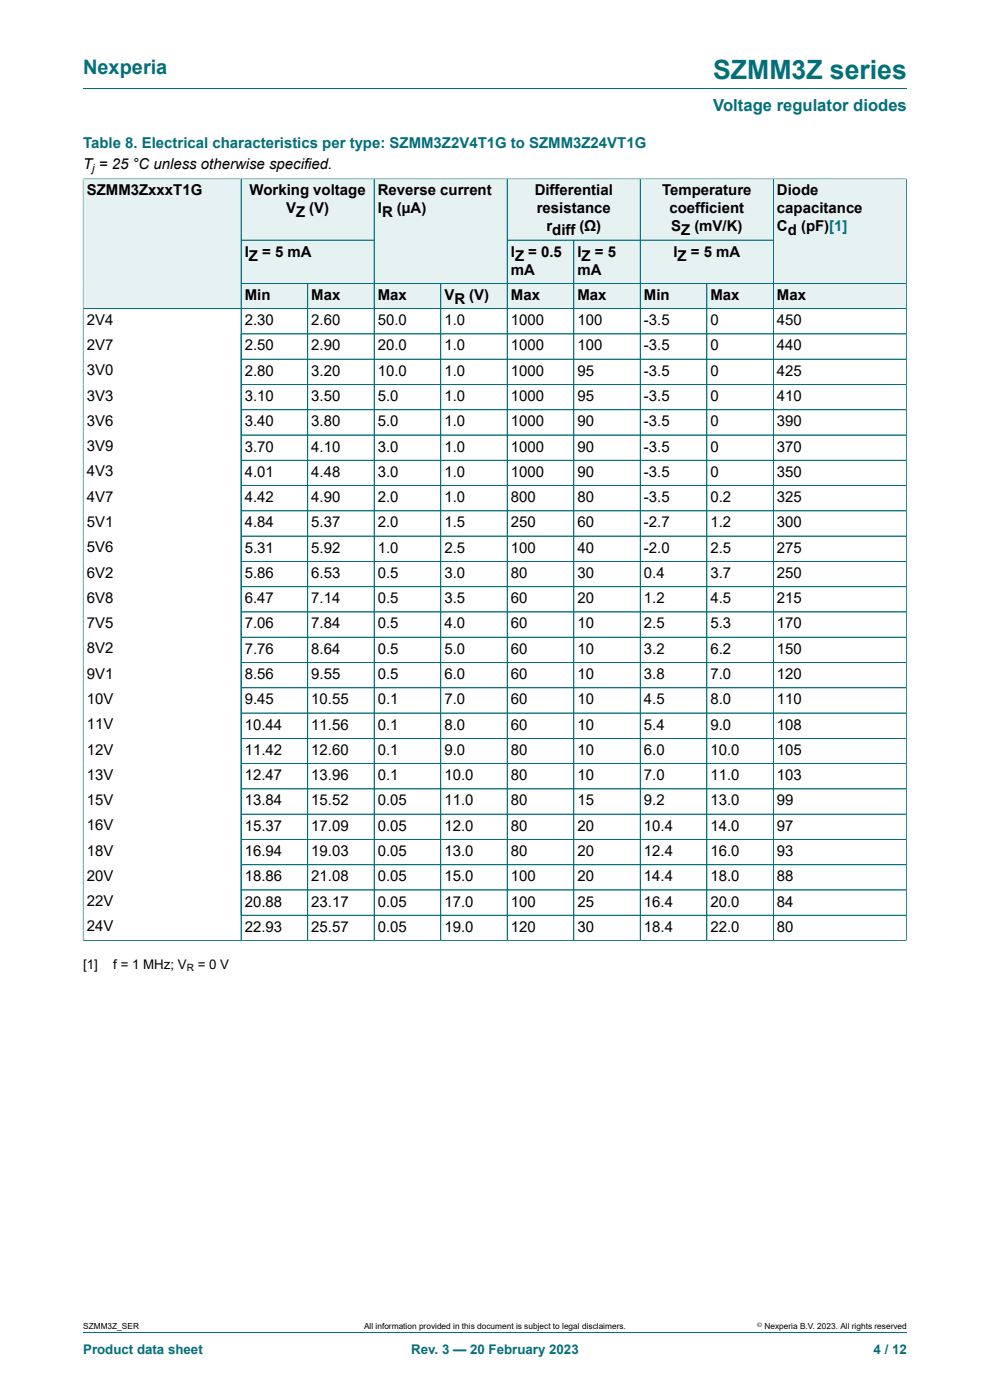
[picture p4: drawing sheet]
<svg xmlns="http://www.w3.org/2000/svg" width="210mm" height="297mm" viewBox="0 0 210 297" stroke-linecap="round" stroke-linejoin="round" font-family="sans-serif">
<defs><g id="words">
<text font-size="5.6" fill="#036f7b" x="151.3" y="16.8">SZMM3Z series</text>
<text font-size="4.2" fill="#036f7b" x="17.6" y="15.6">Nexperia</text>
<text font-size="3.5" fill="#036f7b" x="151.3" y="23.7">Voltage regulator diodes</text>
<text font-size="3.2" fill="#036f7b" x="17.6" y="31.3">Table 8. Electrical characteristics per type: SZMM3Z2V4T1G to SZMM3Z24VT1G</text>
<g font-size="3.2">
<text x="17.6" y="35.8">T = 25 °C unless otherwise specified.</text>
<text x="18.4" y="41.5">SZMM3ZxxxT1G</text>
<text x="53" y="41.5">Working voltage</text>
<text x="80.2" y="41.5">Reverse current</text>
<text x="113.4" y="41.5">Differential</text>
<text x="140.4" y="41.5">Temperature</text>
<text x="164.8" y="41.5">Diode</text>
<text x="60.7" y="45.3">V</text>
<text x="62.8" y="46.1">Z</text>
<text x="65.6" y="45.3">(V)</text>
<text x="80.2" y="45.3">I</text>
<text x="81" y="46.1">R</text>
<text x="84.2" y="45.3">(µA)</text>
<text x="113.9" y="45.3">resistance</text>
<text x="142" y="45.3">coefficient</text>
<text x="164.8" y="45.3">capacitance</text>
<text x="115.9" y="49.1">r</text>
<text x="117.1" y="49.9">diff</text>
<text x="123" y="49.1">(Ω)</text>
<text x="142.4" y="49.1">S</text>
<text x="144.5" y="49.9">Z</text>
<text x="147.3" y="49.1">(mV/K)</text>
<text x="164.8" y="49.1">C</text>
<text x="167.1" y="49.9">d</text>
<text x="169.9" y="49.1">(pF)[1]</text>
<text x="51.9" y="54.4">I</text>
<text x="52.8" y="55.3">Z</text>
<text x="55.6" y="54.4">= 5 mA</text>
<text x="108.4" y="54.4">I</text>
<text x="108.4" y="58.3">mA</text>
<text x="109.3" y="55.3">Z</text>
<text x="112.1" y="54.4">= 0.5</text>
<text x="122.5" y="54.4">I</text>
<text x="122.5" y="58.3">mA</text>
<text x="123.4" y="55.3">Z</text>
<text x="126.2" y="54.4">= 5</text>
<text x="142.8" y="54.4">I</text>
<text x="143.7" y="55.3">Z</text>
<text x="146.5" y="54.4">= 5 mA</text>
<text x="51.9" y="63.6">Min</text>
<text x="66" y="63.6">Max</text>
<text x="80.2" y="63.6">Max</text>
<text x="94.3" y="63.6">V</text>
<text x="96.4" y="64.4">R</text>
<text x="99.5" y="63.6">(V)</text>
<text x="108.4" y="63.6">Max</text>
<text x="122.5" y="63.6">Max</text>
<text x="136.6" y="63.6">Min</text>
<text x="150.7" y="63.6">Max</text>
<text x="164.8" y="63.6">Max</text>
<text x="18.4" y="69">2V4</text>
<text x="51.9" y="69">2.30</text>
<text x="66" y="69">2.60</text>
<text x="80.2" y="69">50.0</text>
<text x="94.3" y="69">1.0</text>
<text x="108.4" y="69">1000</text>
<text x="122.5" y="69">100</text>
<text x="136.6" y="69">-3.5</text>
<text x="150.7" y="69">0</text>
<text x="164.8" y="69">450</text>
<text x="18.4" y="74.3">2V7</text>
<text x="51.9" y="74.3">2.50</text>
<text x="66" y="74.3">2.90</text>
<text x="80.2" y="74.3">20.0</text>
<text x="94.3" y="74.3">1.0</text>
<text x="108.4" y="74.3">1000</text>
<text x="122.5" y="74.3">100</text>
<text x="136.6" y="74.3">-3.5</text>
<text x="150.7" y="74.3">0</text>
<text x="164.8" y="74.3">440</text>
<text x="18.4" y="79.6">3V0</text>
<text x="51.9" y="79.7">2.80</text>
<text x="66" y="79.7">3.20</text>
<text x="80.2" y="79.7">10.0</text>
<text x="94.3" y="79.7">1.0</text>
<text x="108.4" y="79.7">1000</text>
<text x="122.5" y="79.7">95</text>
<text x="136.6" y="79.7">-3.5</text>
<text x="150.7" y="79.7">0</text>
<text x="164.8" y="79.7">425</text>
<text x="18.4" y="85">3V3</text>
<text x="51.9" y="85.1">3.10</text>
<text x="66" y="85.1">3.50</text>
<text x="80.2" y="85.1">5.0</text>
<text x="94.3" y="85.1">1.0</text>
<text x="108.4" y="85.1">1000</text>
<text x="122.5" y="85.1">95</text>
<text x="136.6" y="85.1">-3.5</text>
<text x="150.7" y="85.1">0</text>
<text x="164.8" y="85.1">410</text>
<text x="18.4" y="90.4">3V6</text>
<text x="18.4" y="95.7">3V9</text>
<text x="51.9" y="90.4">3.40</text>
<text x="51.9" y="95.8">3.70</text>
<text x="66" y="90.4">3.80</text>
<text x="66" y="95.8">4.10</text>
<text x="80.2" y="90.4">5.0</text>
<text x="80.2" y="95.8">3.0</text>
<text x="94.3" y="90.4">1.0</text>
<text x="94.3" y="95.8">1.0</text>
<text x="108.4" y="90.4">1000</text>
<text x="108.4" y="95.8">1000</text>
<text x="122.5" y="90.4">90</text>
<text x="122.5" y="95.8">90</text>
<text x="136.6" y="90.4">-3.5</text>
<text x="136.6" y="95.8">-3.5</text>
<text x="150.7" y="90.4">0</text>
<text x="150.7" y="95.8">0</text>
<text x="164.8" y="90.4">390</text>
<text x="164.8" y="95.8">370</text>
<text x="18.4" y="101.1">4V3</text>
<text x="51.9" y="101.2">4.01</text>
<text x="66" y="101.2">4.48</text>
<text x="80.2" y="101.2">3.0</text>
<text x="94.3" y="101.2">1.0</text>
<text x="108.4" y="101.2">1000</text>
<text x="122.5" y="101.2">90</text>
<text x="136.6" y="101.2">-3.5</text>
<text x="150.7" y="101.2">0</text>
<text x="164.8" y="101.2">350</text>
<text x="18.4" y="106.4">4V7</text>
<text x="51.9" y="106.5">4.42</text>
<text x="66" y="106.5">4.90</text>
<text x="80.2" y="106.5">2.0</text>
<text x="94.3" y="106.5">1.0</text>
<text x="108.4" y="106.5">800</text>
<text x="122.5" y="106.5">80</text>
<text x="136.6" y="106.5">-3.5</text>
<text x="150.7" y="106.5">0.2</text>
<text x="164.8" y="106.5">325</text>
<text x="18.4" y="111.8">5V1</text>
<text x="51.9" y="111.9">4.84</text>
<text x="66" y="111.9">5.37</text>
<text x="80.2" y="111.9">2.0</text>
<text x="94.3" y="111.9">1.5</text>
<text x="108.4" y="111.9">250</text>
<text x="122.5" y="111.9">60</text>
<text x="136.6" y="111.9">-2.7</text>
<text x="150.7" y="111.9">1.2</text>
<text x="164.8" y="111.9">300</text>
<text x="18.4" y="117.2">5V6</text>
<text x="51.9" y="117.2">5.31</text>
<text x="66" y="117.2">5.92</text>
<text x="80.2" y="117.2">1.0</text>
<text x="94.3" y="117.2">2.5</text>
<text x="108.4" y="117.2">100</text>
<text x="122.5" y="117.2">40</text>
<text x="136.6" y="117.2">-2.0</text>
<text x="150.7" y="117.2">2.5</text>
<text x="164.8" y="117.2">275</text>
<text x="18.4" y="122.5">6V2</text>
<text x="51.9" y="122.6">5.86</text>
<text x="66" y="122.6">6.53</text>
<text x="80.2" y="122.6">0.5</text>
<text x="94.3" y="122.6">3.0</text>
<text x="108.4" y="122.6">80</text>
<text x="122.5" y="122.6">30</text>
<text x="136.6" y="122.6">0.4</text>
<text x="150.7" y="122.6">3.7</text>
<text x="164.8" y="122.6">250</text>
<text x="18.4" y="127.9">6V8</text>
<text x="51.9" y="128">6.47</text>
<text x="66" y="128">7.14</text>
<text x="80.2" y="128">0.5</text>
<text x="94.3" y="128">3.5</text>
<text x="108.4" y="128">60</text>
<text x="122.5" y="128">20</text>
<text x="136.6" y="128">1.2</text>
<text x="150.7" y="128">4.5</text>
<text x="164.8" y="128">215</text>
<text x="18.4" y="133.3">7V5</text>
<text x="51.9" y="133.3">7.06</text>
<text x="66" y="133.3">7.84</text>
<text x="80.2" y="133.3">0.5</text>
<text x="94.3" y="133.3">4.0</text>
<text x="108.4" y="133.3">60</text>
<text x="122.5" y="133.3">10</text>
<text x="136.6" y="133.3">2.5</text>
<text x="150.7" y="133.3">5.3</text>
<text x="164.8" y="133.3">170</text>
<text x="18.4" y="138.6">8V2</text>
<text x="18.4" y="144">9V1</text>
<text x="51.9" y="138.7">7.76</text>
<text x="66" y="138.7">8.64</text>
<text x="80.2" y="138.7">0.5</text>
<text x="94.3" y="138.7">5.0</text>
<text x="108.4" y="138.7">60</text>
<text x="122.5" y="138.7">10</text>
<text x="136.6" y="138.7">3.2</text>
<text x="150.7" y="138.7">6.2</text>
<text x="164.8" y="138.7">150</text>
<text x="18.4" y="149.3">10V</text>
<text x="51.9" y="144.1">8.56</text>
<text x="51.9" y="149.4">9.45</text>
<text x="66" y="144.1">9.55</text>
<text x="66" y="149.4">10.55</text>
<text x="80.2" y="144.1">0.5</text>
<text x="80.2" y="149.4">0.1</text>
<text x="94.3" y="144.1">6.0</text>
<text x="94.3" y="149.4">7.0</text>
<text x="108.4" y="144.1">60</text>
<text x="108.4" y="149.4">60</text>
<text x="122.5" y="144.1">10</text>
<text x="122.5" y="149.4">10</text>
<text x="136.6" y="144.1">3.8</text>
<text x="136.6" y="149.4">4.5</text>
<text x="150.7" y="144.1">7.0</text>
<text x="150.7" y="149.4">8.0</text>
<text x="164.8" y="144.1">120</text>
<text x="164.8" y="149.4">110</text>
<text x="18.4" y="154.7">11V</text>
<text x="51.9" y="154.8">10.44</text>
<text x="66" y="154.8">11.56</text>
<text x="80.2" y="154.8">0.1</text>
<text x="94.3" y="154.8">8.0</text>
<text x="108.4" y="154.8">60</text>
<text x="122.5" y="154.8">10</text>
<text x="136.6" y="154.8">5.4</text>
<text x="150.7" y="154.8">9.0</text>
<text x="164.8" y="154.8">108</text>
<text x="18.4" y="160.1">12V</text>
<text x="51.9" y="160.1">11.42</text>
<text x="66" y="160.1">12.60</text>
<text x="80.2" y="160.1">0.1</text>
<text x="94.3" y="160.1">9.0</text>
<text x="108.4" y="160.1">80</text>
<text x="122.5" y="160.1">10</text>
<text x="136.6" y="160.1">6.0</text>
<text x="150.7" y="160.1">10.0</text>
<text x="164.8" y="160.1">105</text>
<text x="18.4" y="165.4">13V</text>
<text x="51.9" y="165.5">12.47</text>
<text x="66" y="165.5">13.96</text>
<text x="80.2" y="165.5">0.1</text>
<text x="94.3" y="165.5">10.0</text>
<text x="108.4" y="165.5">80</text>
<text x="122.5" y="165.5">10</text>
<text x="136.6" y="165.5">7.0</text>
<text x="150.7" y="165.5">11.0</text>
<text x="164.8" y="165.5">103</text>
<text x="18.4" y="170.8">15V</text>
<text x="51.9" y="170.9">13.84</text>
<text x="66" y="170.9">15.52</text>
<text x="80.2" y="170.9">0.05</text>
<text x="94.3" y="170.9">11.0</text>
<text x="108.4" y="170.9">80</text>
<text x="122.5" y="170.9">15</text>
<text x="136.6" y="170.9">9.2</text>
<text x="150.7" y="170.9">13.0</text>
<text x="164.8" y="170.9">99</text>
<text x="18.4" y="176.2">16V</text>
<text x="51.9" y="176.2">15.37</text>
<text x="66" y="176.2">17.09</text>
<text x="80.2" y="176.2">0.05</text>
<text x="94.3" y="176.2">12.0</text>
<text x="108.4" y="176.2">80</text>
<text x="122.5" y="176.2">20</text>
<text x="136.6" y="176.2">10.4</text>
<text x="150.7" y="176.2">14.0</text>
<text x="164.8" y="176.2">97</text>
<text x="18.4" y="181.5">18V</text>
<text x="51.9" y="181.6">16.94</text>
<text x="66" y="181.6">19.03</text>
<text x="80.2" y="181.6">0.05</text>
<text x="94.3" y="181.6">13.0</text>
<text x="108.4" y="181.6">80</text>
<text x="122.5" y="181.6">20</text>
<text x="136.6" y="181.6">12.4</text>
<text x="150.7" y="181.6">16.0</text>
<text x="164.8" y="181.6">93</text>
<text x="18.4" y="186.9">20V</text>
<text x="51.9" y="186.9">18.86</text>
<text x="66" y="186.9">21.08</text>
<text x="80.2" y="186.9">0.05</text>
<text x="94.3" y="186.9">15.0</text>
<text x="108.4" y="186.9">100</text>
<text x="122.5" y="186.9">20</text>
<text x="136.6" y="186.9">14.4</text>
<text x="150.7" y="186.9">18.0</text>
<text x="164.8" y="186.9">88</text>
<text x="18.4" y="192.2">22V</text>
<text x="18.4" y="197.6">24V</text>
<text x="51.9" y="192.3">20.88</text>
<text x="51.9" y="197.7">22.93</text>
<text x="66" y="192.3">23.17</text>
<text x="66" y="197.7">25.57</text>
<text x="80.2" y="192.3">0.05</text>
<text x="80.2" y="197.7">0.05</text>
<text x="94.3" y="192.3">17.0</text>
<text x="94.3" y="197.7">19.0</text>
<text x="108.4" y="192.3">100</text>
<text x="108.4" y="197.7">120</text>
<text x="122.5" y="192.3">25</text>
<text x="122.5" y="197.7">30</text>
<text x="136.6" y="192.3">16.4</text>
<text x="136.6" y="197.7">18.4</text>
<text x="150.7" y="192.3">20.0</text>
<text x="150.7" y="197.7">22.0</text>
<text x="164.8" y="192.3">84</text>
<text x="164.8" y="197.7">80</text>
</g>
<g font-size="2.8">
<text x="17.6" y="205.5">[1]</text>
<text x="24" y="205.5">f = 1 MHz; V</text>
<text x="41.9" y="205.5">= 0 V</text>
</g>
<g font-size="2.8" fill="#036f7b">
<text x="17.6" y="287.2">Product data sheet</text>
<text x="87.2" y="287.2">Rev. 3 — 20 February 2023</text>
<text x="185.3" y="287.2">4 / 12</text>
</g>
<text font-size="2.4" x="19.6" y="36.4">j</text>
<text font-size="2.1" x="39.6" y="206">R</text>
<g font-size="1.8">
<text x="17.6" y="282">SZMM3Z_SER</text>
<text x="77.2" y="282">All information provided in this document is subject to legal disclaimers.</text>
<text x="162.2" y="282">Nexperia B.V. 2023. All rights reserved</text>
</g>
<text font-size="1.4" x="160.6" y="281.6">©</text>
</g></defs>
<path d="M17.6 18.8h174.8M51.2 38h28.2v12.9h-28.2z" fill="none" stroke="#036f7b" stroke-width=".21"/>
<path d="M51.2 38h28.1v12.9h-28.1z" fill="#e6f1f2"/>
<path d="M107.6 38h28.2v12.9h-28.2z" fill="none" stroke="#036f7b" stroke-width=".21"/>
<path d="M107.7 38h28v12.9h-28z" fill="#e6f1f2"/>
<path d="M135.8 38h28.2v12.9h-28.2z" fill="none" stroke="#036f7b" stroke-width=".21"/>
<path d="M135.9 38h28.1v12.9h-28.1z" fill="#e6f1f2"/>
<path d="M51.2 50.9h28.2v9.2h-28.2z" fill="none" stroke="#036f7b" stroke-width=".21"/>
<path d="M51.2 51h28.1v9h-28.1z" fill="#e6f1f2"/>
<path d="M79.4 38h28.2v22.1h-28.2z" fill="none" stroke="#036f7b" stroke-width=".21"/>
<g fill="#e6f1f2">
<path d="M79.4 38h28.1v22h-28.1z"/>
<path d="M107.7 51h13.9v9h-13.9z"/>
</g>
<path d="M107.6 50.9h14.1v9.2h-14.1z" fill="none" stroke="#036f7b" stroke-width=".21"/>
<path d="M121.8 51h13.9v9h-13.9z" fill="#e6f1f2"/>
<path d="M121.7 50.9h42.3v9.2h-42.3zM135.8 50.9v9.2" fill="none" stroke="#036f7b" stroke-width=".21"/>
<path d="M135.9 51h28.1v9h-28.1z" fill="#e6f1f2"/>
<path d="M192.3 37.9v22.2h-28.3v-22.1h28.3" fill="none" stroke="#036f7b" stroke-width=".21"/>
<path d="M164.1 38h28.1v22h-28.1z" fill="#e6f1f2"/>
<path d="M17.6 37.9v27.6h33.6v-27.5h-33.6" fill="none" stroke="#036f7b" stroke-width=".21"/>
<g fill="#e6f1f2">
<path d="M17.7 38h33.4v27.4h-33.4z"/>
<path d="M51.2 60.2h14v5.2h-14z"/>
</g>
<path d="M51.2 60.1h14.1v5.4h-14.1z" fill="none" stroke="#036f7b" stroke-width=".21"/>
<path d="M65.3 60.2h14v5.2h-14z" fill="#e6f1f2"/>
<path d="M65.3 60.1h14.1v5.4h-14.1z" fill="none" stroke="#036f7b" stroke-width=".21"/>
<path d="M79.4 60.2h14v5.2h-14z" fill="#e6f1f2"/>
<path d="M79.4 60.1h14.1v5.4h-14.1z" fill="none" stroke="#036f7b" stroke-width=".21"/>
<path d="M93.6 60.2h13.9v5.2h-13.9z" fill="#e6f1f2"/>
<path d="M93.5 60.1h14.1v5.4h-14.1z" fill="none" stroke="#036f7b" stroke-width=".21"/>
<path d="M107.7 60.2h13.9v5.2h-13.9z" fill="#e6f1f2"/>
<path d="M107.6 60.1h14.1v5.4h-14.1z" fill="none" stroke="#036f7b" stroke-width=".21"/>
<path d="M121.8 60.2h13.9v5.2h-13.9z" fill="#e6f1f2"/>
<path d="M121.7 60.1h14.1v5.4h-14.1z" fill="none" stroke="#036f7b" stroke-width=".21"/>
<path d="M135.9 60.2h14v5.2h-14z" fill="#e6f1f2"/>
<path d="M135.8 60.1h14.1v5.4h-14.1z" fill="none" stroke="#036f7b" stroke-width=".21"/>
<path d="M150 60.2h14v5.2h-14z" fill="#e6f1f2"/>
<path d="M149.9 60.1h14.1v5.4h-14.1z" fill="none" stroke="#036f7b" stroke-width=".21"/>
<path d="M164.1 60.2h28.1v5.2h-28.1z" fill="#e6f1f2"/>
<g fill="none" stroke="#036f7b" stroke-width=".21">
<path d="M17.6 38v161.6M17.7 38h174.5M51.2 38v161.5M79.4 38v161.5M107.6 38v161.5M135.8 38v161.5M164 38v161.5M192.3 38v161.6M51.2 50.9h28.1M121.7 51v148.5M164 50.9h-56.3M17.6 65.5h174.7"/>
<path d="M51.2 70.8h141.1M51.2 76.2h141.1M51.2 60.1h141.1M65.3 60.2v139.3M93.5 60.2v139.3M149.9 60.2v139.3M51.2 81.6h141.1M51.2 86.9h141.1M51.2 92.3h141.1M51.2 97.6h141.1M51.2 103h141.1M51.2 108.4h141.1"/>
<path d="M51.2 113.7h141.1M51.2 119.1h141.1M51.2 124.5h141.1M51.2 129.8h141.1M51.2 135.2h141.1M51.2 140.5h141.1M51.2 145.9h141.1M51.2 151.3h141.1M51.2 156.6h141.1M51.2 162h141.1M51.2 167.4h141.1M51.2 172.7h141.1"/>
<path d="M51.2 178.1h141.1M17.6 199.5h174.7M51.2 183.4h141.1M51.2 188.8h141.1M51.2 194.2h141.1M17.6 282.6h174.8"/>
</g>
<use href="#words"/>
</svg>
